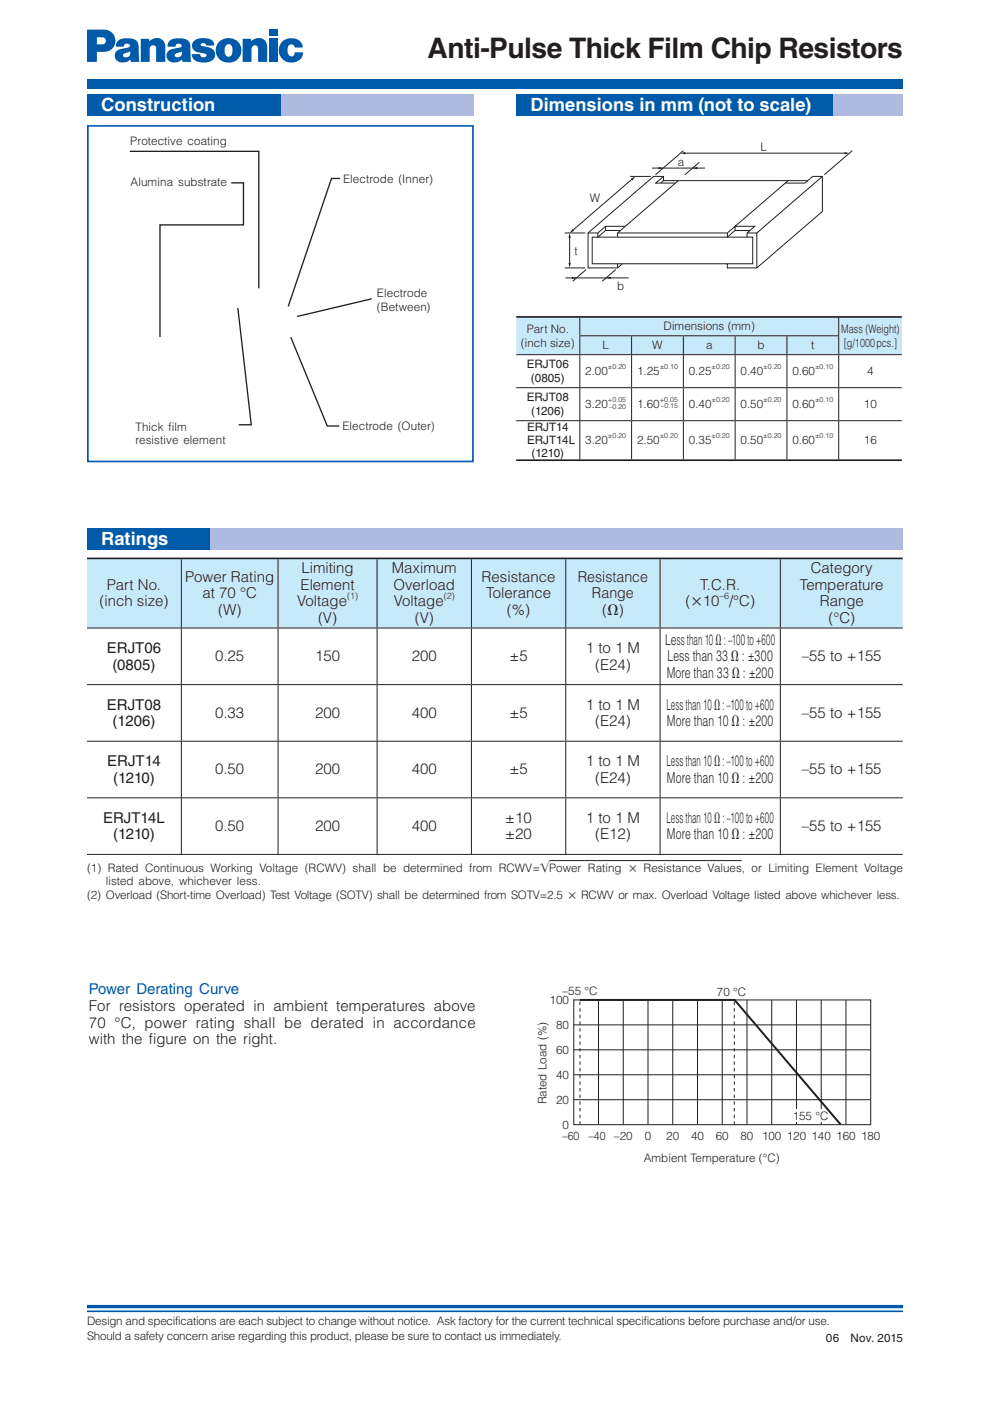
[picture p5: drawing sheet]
<svg xmlns="http://www.w3.org/2000/svg" width="210mm" height="297mm" viewBox="0 0 210 297" stroke-linecap="round" stroke-linejoin="round" font-family="sans-serif">
<defs><g id="words">
<text font-size="6" fill="#231f20" x="90.7" y="12.3">Anti-Pulse Thick Film Chip Resistors</text>
<g font-size="3.9" fill="#fff">
<text x="21.5" y="23.6">Construction</text>
<text x="112.5" y="23.6">Dimensions in mm (not to scale)</text>
<text x="21.5" y="115.5">Ratings</text>
</g>
<g font-size="3.2" fill="#231f20">
<text x="22.6" y="125.1">Part No.</text>
<text x="39.3" y="123.3">Power Rating</text>
<text x="63.7" y="125.1">Element</text>
<text x="63.9" y="121.5">Limiting</text>
<text x="83.1" y="121.5">Maximum</text>
<text x="83.4" y="125.1">Overload</text>
<text x="102.1" y="123.3">Resistance</text>
<text x="122.5" y="123.3">Resistance</text>
<text x="148.5" y="125.1">T.C.R.</text>
<text x="169.6" y="125.1">Temperature</text>
<text x="171.9" y="121.5">Category</text>
<text x="21.1" y="128.6">(inch size)</text>
<text x="42.9" y="126.8">at 70 °C</text>
<text x="46.2" y="130.4">(W)</text>
<text x="63" y="128.6">Voltage</text>
<text x="83.5" y="128.6">Voltage</text>
<text x="103.1" y="126.8">Tolerance</text>
<text x="107.5" y="130.4">(%)</text>
<text x="125.5" y="126.8">Range</text>
<text x="127.7" y="130.4">(Ω)</text>
<text x="145.3" y="128.6">(×10 /°C)</text>
<text x="173.8" y="128.6">Range</text>
<text x="67.4" y="132.1">(V)</text>
<text x="87.9" y="132.1">(V)</text>
<text x="141" y="136.7">Less than 10Ω: –100 to +600</text>
<text x="175.6" y="132.1">(°C)</text>
<text x="22.7" y="138.4">ERJT06</text>
<text x="23.8" y="142">(0805)</text>
<text x="45.6" y="140.2">0.25</text>
<text x="66.8" y="140.2">150</text>
<text x="87.3" y="140.2">200</text>
<text x="108" y="140.2">±5</text>
<text x="124.2" y="138.4">1 to 1 M</text>
<text x="126.2" y="142">(E24)</text>
<text x="141.4" y="143.7">More than 33 Ω : ±200</text>
<text x="141.5" y="140.2">Less than 33 Ω : ±300</text>
<text x="170" y="140.2">–55 to +155</text>
<text x="22.7" y="150.4">ERJT08</text>
<text x="23.9" y="154">(1206)</text>
<text x="45.6" y="152.2">0.33</text>
<text x="66.8" y="152.2">200</text>
<text x="87.3" y="152.2">400</text>
<text x="108" y="152.2">±5</text>
<text x="124.2" y="150.4">1 to 1 M</text>
<text x="126.2" y="154">(E24)</text>
<text x="141.3" y="150.4">Less than 10Ω: –100 to +600</text>
<text x="141.4" y="154">More than 10 Ω : ±200</text>
<text x="170" y="152.2">–55 to +155</text>
<text x="22.7" y="162.4">ERJT14</text>
<text x="24" y="166">(1210)</text>
<text x="45.6" y="164.2">0.50</text>
<text x="66.8" y="164.2">200</text>
<text x="87.3" y="164.2">400</text>
<text x="108" y="164.2">±5</text>
<text x="124.2" y="162.4">1 to 1 M</text>
<text x="126.2" y="166">(E24)</text>
<text x="141.3" y="162.4">Less than 10Ω: –100 to +600</text>
<text x="141.4" y="166">More than 10 Ω : ±200</text>
<text x="170" y="164.2">–55 to +155</text>
<text x="21.9" y="174.4">ERJT14L</text>
<text x="24" y="178">(1210)</text>
<text x="45.6" y="176.2">0.50</text>
<text x="66.8" y="176.2">200</text>
<text x="87.3" y="176.2">400</text>
<text x="107.1" y="174.4">±10</text>
<text x="107.1" y="178">±20</text>
<text x="124.2" y="174.4">1 to 1 M</text>
<text x="126.2" y="178">(E12)</text>
<text x="141.3" y="174.4">Less than 10Ω: –100 to +600</text>
<text x="141.4" y="178">More than 10 Ω : ±200</text>
<text x="170" y="176.2">–55 to +155</text>
<text x="18.9" y="214.3">For resistors operated in ambient temperatures above</text>
<text x="18.9" y="217.9">70 °C, power rating shall be derated in accordance</text>
<text x="18.9" y="221.4">with the figure on the right.</text>
</g>
<text font-size="3.2" fill="#005aaa" x="18.9" y="210.8">Power Derating Curve</text>
<g font-size="2.5" fill="#231f20">
<text x="27.6" y="30.8">Protective coating</text>
<text x="143.7" y="35.2">a</text>
<text x="161.2" y="31.9">L</text>
<text x="27.6" y="39.5">Alumina substrate</text>
<text x="72.7" y="38.9">Electrode (Inner)</text>
<text x="125.1" y="42.9">W</text>
<text x="121.8" y="54">t</text>
<text x="79.9" y="63">Electrode</text>
<text x="79.9" y="65.9">(Between)</text>
<text x="130.9" y="61.4">b</text>
<text x="111.7" y="70.6">Part No.</text>
<text x="140.7" y="70.1">Dimensions (mm)</text>
<text x="178.4" y="70.6">Mass (Weight)</text>
<text x="110.5" y="73.5">(inch size)</text>
<text x="127.7" y="74">L</text>
<text x="138.3" y="74">W</text>
<text x="149.7" y="74">a</text>
<text x="160.6" y="74">b</text>
<text x="172" y="74">t</text>
<text x="178.9" y="73.5">[g/1000 pcs.]</text>
<text x="111.7" y="78.1">ERJT06</text>
<text x="112.6" y="80.9">(0805)</text>
<text x="124.1" y="79.5">2.00</text>
<text x="135.1" y="79.5">1.25</text>
<text x="146" y="79.5">0.25</text>
<text x="157" y="79.5">0.40</text>
<text x="168" y="79.5">0.60</text>
<text x="183.9" y="79.5">4</text>
<text x="111.7" y="85.1">ERJT08</text>
<text x="112.6" y="87.9">(1206)</text>
<text x="124.1" y="86.5">3.20</text>
<text x="135.1" y="86.5">1.60</text>
<text x="146" y="86.5">0.40</text>
<text x="157" y="86.5">0.50</text>
<text x="168" y="86.5">0.60</text>
<text x="183.2" y="86.5">10</text>
<text x="28.7" y="91.3">Thick f</text>
<text x="28.7" y="94.1">resistive element</text>
<text x="35.7" y="91.3">i lm</text>
<text x="72.6" y="91.2">Electrode (Outer)</text>
<text x="111.8" y="91.3">ERJT14</text>
<text x="111.8" y="94.2">ERJT14L</text>
<text x="124.1" y="94.2">3.20</text>
<text x="135.1" y="94.2">2.50</text>
<text x="146" y="94.2">0.35</text>
<text x="157" y="94.2">0.50</text>
<text x="168" y="94.2">0.60</text>
<text x="183.2" y="94.2">16</text>
<text x="112.7" y="97">(1210)</text>
<text x="18.5" y="184.9">(1) Rated Continuous Working Voltage (RCWV) shall be determined from RCWV=√Power Rating × Resistance Values, or Limiting Element Voltage</text>
<text x="18.5" y="190.5">(2) Overload (Short-time Overload) Test Voltage (SOTV) shall be determined from SOTV=2.5 × RCWV or max. Overload Voltage listed above whichever less.</text>
<text x="22.5" y="187.7">listed above, whichever less.</text>
<text x="116.5" y="212.9">100</text>
<text x="119.2" y="210.9">–55 °C</text>
<text x="152" y="211.1">70 °C</text>
<text x="117.9" y="218.1">80</text>
<text x="117.9" y="223.4">60</text>
<text x="117.9" y="228.7">40</text>
<text x="115.9" y="234.2" transform="rotate(-90 115.9 234.2)">Rated Load (%)</text>
<text x="117.9" y="234">20</text>
<text x="119.3" y="239.3">0</text>
<text x="168.1" y="237.5">155 °C</text>
<text x="119.3" y="241.6">–60</text>
<text x="124.8" y="241.6">–40</text>
<text x="130.2" y="241.6">–20</text>
<text x="136.7" y="241.6">0</text>
<text x="141.3" y="241.6">20</text>
<text x="146.5" y="241.6">40</text>
<text x="151.8" y="241.6">60</text>
<text x="157" y="241.6">80</text>
<text x="161.6" y="241.6">100 120 140 160</text>
<text x="182.6" y="241.6">180</text>
<text x="136.5" y="246.4">Ambient Temperature (°C)</text>
<text x="18.5" y="280.9">Design and specifications are each subject to change without notice. Ask factory for the current technical specifications before purchase and/or use.</text>
<text x="18.5" y="284.1">Should a safety concern arise regarding this product, please be sure to contact us immediately.</text>
<text x="175.1" y="284.6">06</text>
<text x="180.3" y="284.6">Nov. 2015</text>
</g>
<g font-size="1.9" fill="#231f20">
<text x="73.6" y="126.9">(1)</text>
<text x="94.1" y="126.9">(2)</text>
<text x="152.6" y="126.9">–6</text>
</g>
<g font-size="1.5" fill="#231f20">
<text x="128.9" y="78.2">±0.20</text>
<text x="139.9" y="78.2">±0.10</text>
<text x="150.9" y="78.2">±0.20</text>
<text x="161.8" y="78.2">±0.20</text>
<text x="172.8" y="78.2">±0.10</text>
<text x="128.9" y="85.2">+0.05</text>
<text x="129.1" y="86.6">–0.20</text>
<text x="139.9" y="85.2">+0.05</text>
<text x="140.1" y="86.6">–0.15</text>
<text x="150.9" y="85.2">±0.20</text>
<text x="161.8" y="85.2">±0.20</text>
<text x="172.8" y="85.2">±0.10</text>
<text x="128.9" y="92.8">±0.20</text>
<text x="139.9" y="92.8">±0.20</text>
<text x="150.9" y="92.8">±0.20</text>
<text x="161.8" y="92.8">±0.20</text>
<text x="172.8" y="92.8">±0.10</text>
</g>
</g></defs>
<path d="M18.5 277h173" fill="none" stroke="#005aaa" stroke-width=".71" stroke-linecap="butt"/>
<path d="M18.5 278h173" fill="none" stroke="#005aaa" stroke-width=".35"/>
<g fill="#005aaa">
<path d="M24.9 8.7a3.6 3.6 0 0 1 4.2 .1 11.7 11.7 0 0 1 .4 3.9l.1 .4h-1.8l-.3-1.3 .1-.9-.4 .2a.93 .93 0 0 0-1.1 .8 .85 .85 0 0 0 1.4-.1l.1 .8a1.89 1.89 0 0 1-3.3-.7 1.91 1.91 0 0 1 2.2-1.7h.2a.52 .52 0 0 0 .7-.2 .52 .52 0 0 0 0-.6 .71 .71 0 0 0-.8-.1 .71 .71 0 0 0-.4 .6h-1.6v-.6z"/>
<path d="M35.9 8.7a3.6 3.6 0 0 1 4.1 .1 11.8 11.8 0 0 1 .4 3.9l.2 .4h-1.8l-.4-1.3 .2-.9-.5 .2a.93 .93 0 0 0-1 .8 .85 .85 0 0 0 1.3-.1l.2 .8a1.89 1.89 0 0 1-3.3-.7 1.91 1.91 0 0 1 2.2-1.7h.2a.52 .52 0 0 0 .6-.2 .52 .52 0 0 0 0-.6 .71 .71 0 0 0-.7-.1 .71 .71 0 0 0-.4 .6h-1.6v-.6z"/>
<path d="M46.5 8.8a2.69 2.69 0 0 1 3.9 0 2.69 2.69 0 0 1-.2 3.9l-1.1-1.1a1.63 1.63 0 0 0-.5-2.2 1.33 1.33 0 0 0-.9 1.9 .77 .77 0 0 0 .6 .7 .77 .77 0 0 0 .8-.4l1.1 1.1a2.69 2.69 0 0 1-3.7-.2 2.69 2.69 0 0 1 0-3.7z"/>
<path d="M18.5 6.3h3.3a2.38 2.38 0 0 1 2.7 2.4 2.38 2.38 0 0 1-2.7 2.3h-1.3v-1.6h.8a.78 .78 0 0 0 1.1-.5 .78 .78 0 0 0-.7-1h-1.2v5.2h-2z"/>
<path d="M41 8.8a3.3 3.3 0 0 1 4.2 .1l.2 .7h-1.7a.6 .6 0 0 0-.6-.5 .6 .6 0 0 0-.6 .5l1.4 .4a1.63 1.63 0 0 1 1.7 1.6 1.63 1.63 0 0 1-1.7 1.6 2.77 2.77 0 0 1-3.2-1.2l-.1-.5h1.8a.68 .68 0 0 0 .6 .7 .68 .68 0 0 0 .8-.6l-.3-.2-.9-.2a1.69 1.69 0 0 1-1.9-1.8z"/>
<path d="M29.8 8.2h1.8v.5a1.91 1.91 0 0 1 2.2-.6 1.91 1.91 0 0 1 1.3 1.9v3.1h-2v-2.8a.7 .7 0 0 0-.7-.7 .7 .7 0 0 0-.7 .8v2.7h-1.9z"/>
<path d="M51.4 8.2h1.8v.5a1.91 1.91 0 0 1 2.2-.6 1.91 1.91 0 0 1 1.3 1.9v3.1h-2v-2.8a.7 .7 0 0 0-.7-.7 .7 .7 0 0 0-.7 .8v2.7h-1.9z"/>
<path d="M57 8.2h1.9v4.9h-1.9z"/>
<path d="M57 6.3h1.9v1.3h-1.9z"/>
<path d="M59.9 8.8a2.5 2.5 0 0 1 2.5-.7 2.5 2.5 0 0 1 1.8 2h-1.7a.77 .77 0 0 0-.9-.7 .77 .77 0 0 0-.6 .9 1.21 1.21 0 0 0 .9 1.7l.5-.4 .1-.5h1.8a2.49 2.49 0 0 1-3.8 1.8 2.62 2.62 0 0 1-.6-4.1z"/>
<path d="M18.5 16.8h173v2h-173z"/>
</g>
<path d="M18.6 26.7h81.7v71.1h-81.7z" fill="none" stroke="#005aaa" stroke-width=".35"/>
<g fill="none" stroke="#231f20" stroke-width=".21">
<path d="M121.7 212h62.9v26.5h-62.9zM121.7 217.3h62.9M126.9 212v26.5M132.1 212v26.5M137.4 212v26.5M142.6 212v26.5M147.9 212v26.5M153.1 212v26.5M158.4 212v26.5M163.6 212v26.5M168.9 212v26.5M174.1 212v26.5"/>
<path d="M179.4 212v26.5M121.7 222.6h62.9M121.7 227.9h62.9M121.7 233.2h62.9"/>
</g>
<path d="M123 212h32.8l22.4 26.4" fill="none" stroke="#231f20" stroke-width=".42"/>
<path d="M123 238.5v-26.5M155.7 238.5v-26.5" fill="none" stroke="#231f20" stroke-width=".21" stroke-dasharray=".7 .7" stroke-linecap="butt"/>
<g fill="#fff">
<path d="M173.8 235.2h.6v2.7h-.6z"/>
<path d="M168.5 235.2h.7v2.7h-.7z"/>
</g>
<g fill="none" stroke="#231f20" stroke-width=".21">
<path d="M140.1 38.8l.6-.5v-.9h-2.1l-13.9 12v7.4h6.2l1.1-.9M140.7 37.4l-1.7 1.4h4.2M140.7 38.3h3.1M166.5 38.8l.6-.5h-23.3l-12.9 11.1v.9h23.3l1.7-1.4M167.1 38.3h4.2M174.4 37.4l-13.9 12M126.7 50.3h4.2M126.8 49.4v.9M128.4 48v.9M130.9 55.9h23.3M131.6 48.9h-3.2l-1.6 1.4h-1.2v5.6h5.3v.9M132.6 48h-4.2l-1.6 1.4h-2.1"/>
<path d="M154.1 50.3h4.3M154.2 49.4v.9M158.4 49.4h2.1v7.4M159 48.9h-3.1v-.9l10.6-9.2h4.2l1.6-1.4h2.1v7.4l-13.9 12h-6.3v-.9h5.4v-5.6h-1.2v-.9l1.6-1.4h-4.1l-1.7 1.4h-23.3"/>
</g>
<path d="M120.8 49.4l.2 1h-.5z" fill="#231f20"/>
<path d="M119.9 58.9h13.4M124.3 57.2l-2.9 2.4M130.5 57.2l-2.8 2.4" fill="none" stroke="#231f20" stroke-width=".21"/>
<g fill="#231f20">
<path d="M121.2 58.7l1 .2-1 .3z"/>
<path d="M128.5 58.9l1-.2v.5z"/>
</g>
<path d="M119.7 56.8h4.4M119.7 49.4h4.4" fill="none" stroke="#231f20" stroke-width=".21"/>
<path d="M120.5 55.8h.5l-.2 1z" fill="#231f20"/>
<path d="M144.9 31.9l-5.9 5.2M145 32.5h34.4M180.7 31.9l-5.9 5.2M120.8 50.2v5.8" fill="none" stroke="#231f20" stroke-width=".21"/>
<g fill="#231f20">
<path d="M144.3 32.5l1-.3v.5z"/>
<path d="M179.1 32.2l1 .3-1 .2z"/>
</g>
<path d="M133.6 37.4h4.4" fill="none" stroke="#231f20" stroke-width=".21"/>
<g fill="#231f20">
<path d="M121.4 48.6l.3 .3-.9 .5z"/>
<path d="M133.8 37.9l.9-.5-.6 .9z"/>
</g>
<path d="M134 38l-12.6 10.8M138.3 35.6h11.2M148.3 34.4l-3.1 2.7" fill="none" stroke="#231f20" stroke-width=".21"/>
<g fill="#231f20">
<path d="M146.8 35.6l1-.2v.5z"/>
<path d="M139.6 35.4l1 .2-1 .3z"/>
</g>
<path d="M18.5 112h173v4.5h-173z" fill="#aebadf"/>
<path d="M18.5 112h26v4.5h-26z" fill="#005aaa"/>
<path d="M116.5 182.5h40.7" fill="none" stroke="#231f20" stroke-width=".21"/>
<path d="M18.5 118.4h20v14.8h-20zM38.5 118.4h20.5v14.8h-20.5zM59 118.4h21v14.8h-21zM80 118.4h20v14.8h-20zM100 118.4h20v14.8h-20zM120 118.4h20v14.8h-20zM140 118.4h25.5v14.8h-25.5zM165.5 118.4h25.9v14.8h-25.9z" fill="#c7eafb"/>
<g fill="none" stroke="#231f20" stroke-width=".21">
<path d="M38.5 118.6v14.5M59 118.6v14.5M80 118.6v14.5M100 118.6v14.5M120 118.6v14.5M140 118.6v14.5M165.5 118.6v14.5M18.5 133.2h172.9M38.5 133.2v11.9M59 133.2v11.9M80 133.2v11.9M100 133.2v11.9"/>
<path d="M120 133.2v11.9M140 133.2v11.9M165.5 133.2v11.9M18.5 145.2h172.9M18.5 157.2h172.9M38.5 145.2v11.9M38.5 157.2v11.9M59 145.2v11.9M59 157.2v11.9M80 145.2v11.9M80 157.2v11.9M100 145.2v11.9"/>
<path d="M100 157.2v11.9M120 145.2v11.9M120 157.2v11.9M140 145.2v11.9M140 157.2v11.9M165.5 145.2v11.9M165.5 157.2v11.9M18.5 169.2h172.9M38.5 169.2v11.9M59 169.2v11.9M80 169.2v11.9M100 169.2v11.9"/>
<path d="M120 169.2v11.9M140 169.2v11.9M165.5 169.2v11.9M18.5 181.2h172.9"/>
</g>
<path d="M18.5 118.4h172.9" fill="none" stroke="#231f20" stroke-width=".35"/>
<path d="M27.5 32.1h27.4v29M49 38.8h2.6v8.9h-17.7v23.8M72.1 37.8h-1.8l-9.2 27.2M50.4 65.3l2.9 24.8h-2.7M61.7 71.5l7.7 18.8h2.5M78.8 63.4l-15.8 3.7" fill="none" stroke="#231f20" stroke-width=".28"/>
<path d="M109.5 67.2h13.4v8h-13.4zM122.9 67.2h54.9v4h-54.9zM177.8 67.2h13.4v8h-13.4zM122.9 71.2h11v4h-11zM133.9 71.2h11v4h-11zM144.9 71.2h11v4h-11zM155.9 71.2h10.9v4h-10.9zM166.8 71.2h11v4h-11z" fill="#c7eafb"/>
<g fill="none" stroke="#231f20" stroke-width=".21">
<path d="M109.5 75.2h81.7M122.8 71.2h55.1M122.9 75.3v6.8M122.9 67.4v3.7M122.9 71.3v3.8M133.9 75.3v6.8M133.9 71.3v3.8M144.9 75.3v6.8M144.9 71.3v3.8M155.9 75.3v6.8M155.9 71.3v3.8M166.8 75.3v6.8"/>
<path d="M166.8 71.3v3.8M177.8 75.3v6.8M177.8 71.3v3.8M177.8 67.4v3.7M109.5 89.2h81.7M109.5 82.2h81.7M122.9 89.3v8.1M122.9 82.3v6.8M133.9 89.3v8.1M133.9 82.3v6.8M144.9 89.3v8.1M144.9 82.3v6.8"/>
<path d="M155.9 89.3v8.1M155.9 82.3v6.8M166.8 89.3v8.1M166.8 82.3v6.8M177.8 89.3v8.1M177.8 82.3v6.8"/>
</g>
<path d="M109.5 67.2h81.7M109.5 97.6h81.7" fill="none" stroke="#231f20" stroke-width=".35"/>
<g fill="#aebadf">
<path d="M18.5 20h82v4.5h-82z"/>
<path d="M109.5 20h82v4.5h-82z"/>
</g>
<g fill="#005aaa">
<path d="M18.5 20h41v4.5h-41z"/>
<path d="M109.5 20h67v4.5h-67z"/>
</g>
<use href="#words"/>
</svg>
